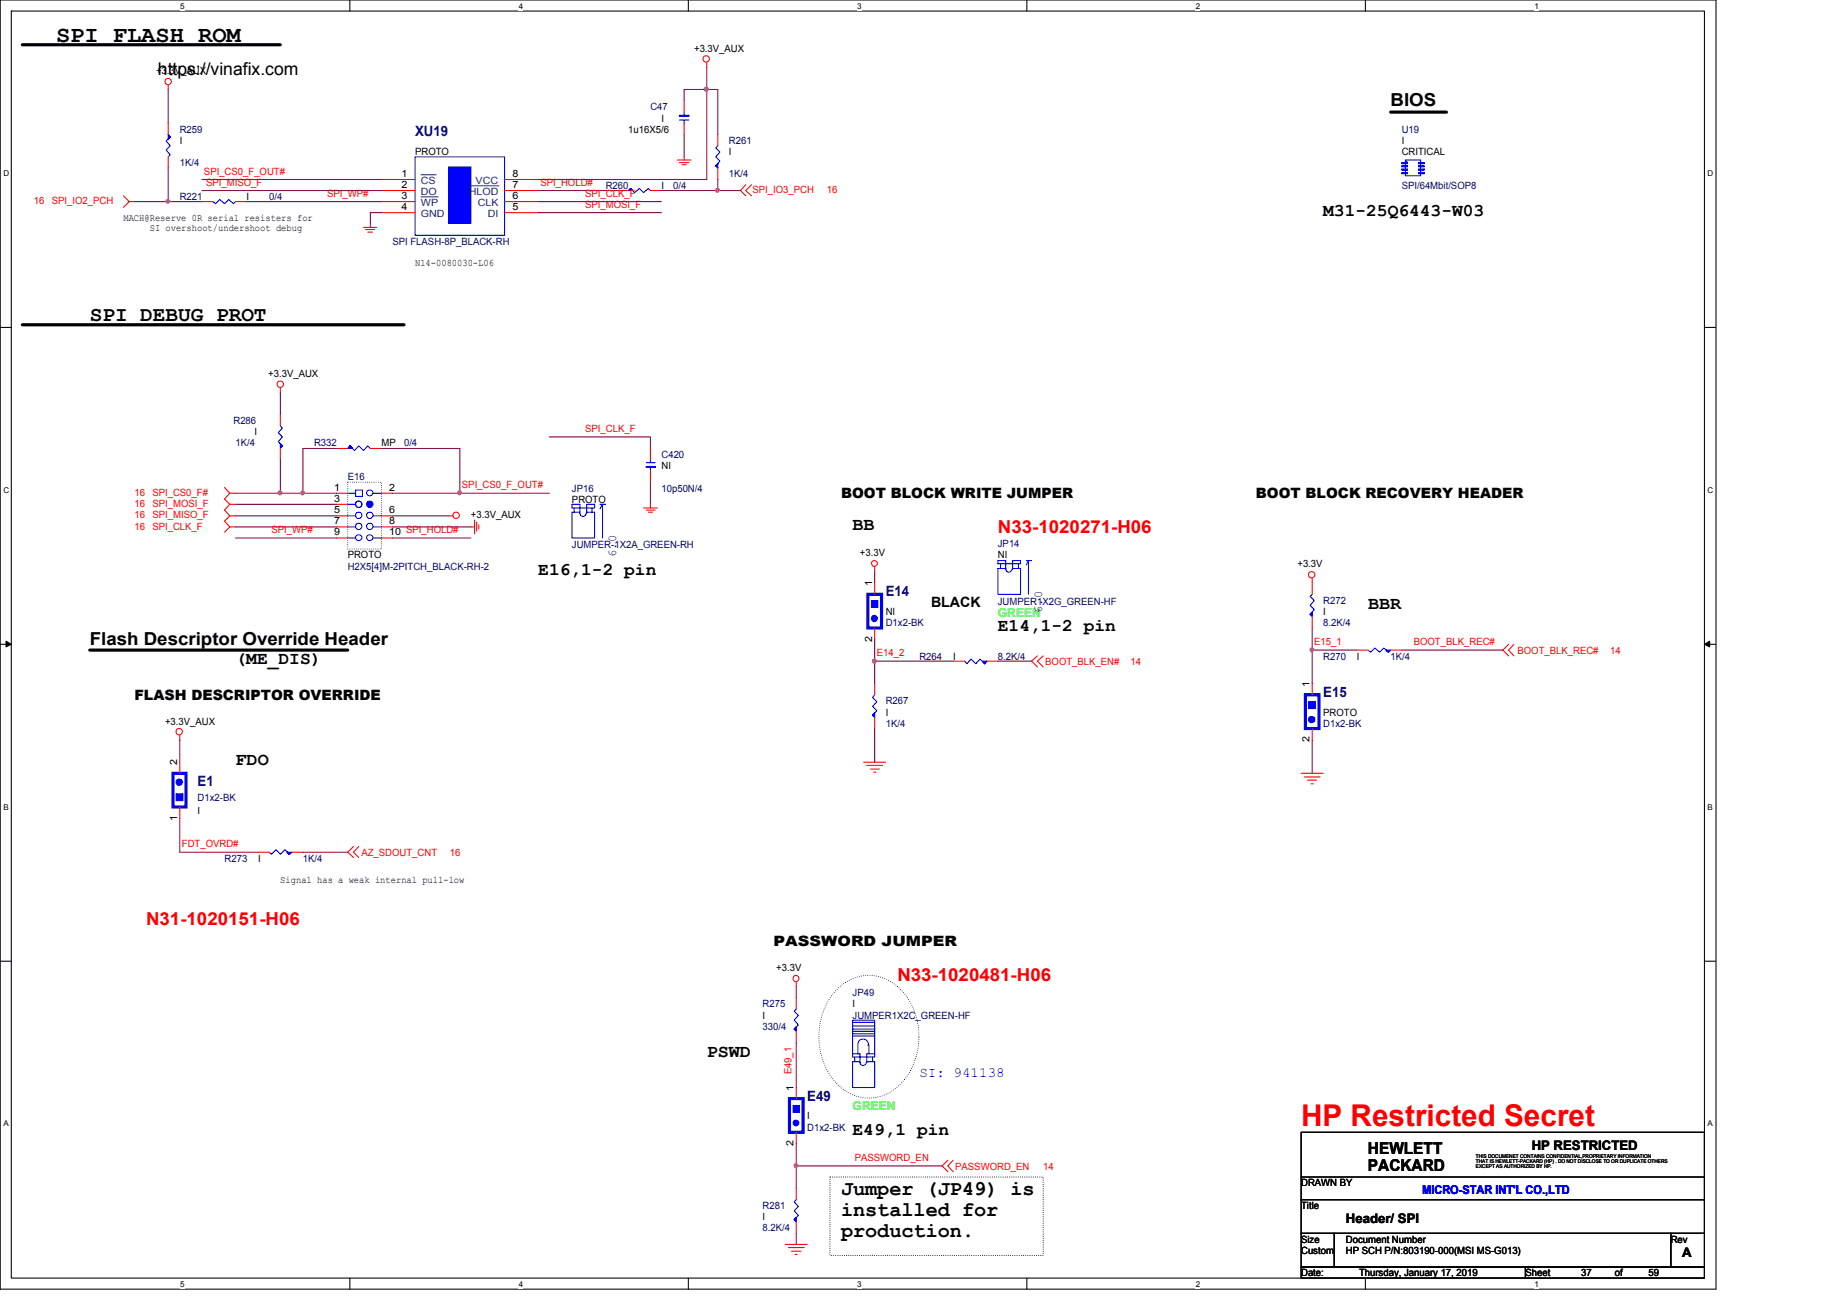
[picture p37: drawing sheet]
<svg xmlns="http://www.w3.org/2000/svg" width="297mm" height="210mm" viewBox="0 0 297 210" stroke-linecap="round" stroke-linejoin="round" font-family="sans-serif">
<defs><g id="words">
<text font-size="4.8" fill="#f00" x="209.3" y="181.2">HP Restricted Secret</text>
<text font-size="3.7" x="9" y="6.7">SPI FLASH ROM</text>
<g font-size="3.4">
<text x="14.4" y="51.6">SPI DEBUG PROT</text>
<text x="135.3" y="192.2">Jumper (JP49) is</text>
<text x="135.3" y="195.6">installed for</text>
<text x="135.3" y="199">production.</text>
</g>
<g font-size="2.9">
<text x="223.6" y="17.1">BIOS</text>
<text x="212.8" y="34.7">M31-25Q6443-W03</text>
<text x="137.1" y="85.3">BB</text>
<text x="86.6" y="92.5">E16,1-2 pin</text>
<text x="160.5" y="101.4">E14,1-2 pin</text>
<text x="220" y="97.9">BBR</text>
<text x="14.4" y="103.7">Flash Descriptor Override Header</text>
<text x="37.9" y="106.8">(ME_DIS)</text>
<text x="37.9" y="123.1">FDO</text>
<text x="113.7" y="170">PSWD</text>
<text x="137.1" y="182.6">E49,1 pin</text>
</g>
<g font-size="2.9" fill="#f00">
<text x="160.5" y="85.7">N33-1020271-H06</text>
<text x="23.5" y="148.8">N31-1020151-H06</text>
<text x="144.3" y="157.8">N33-1020481-H06</text>
</g>
<text font-size="2.8" x="25.4" y="12.1">https://vinafix.com</text>
<g font-size="2.6">
<text x="220" y="185.7">HEWLETT</text>
<text x="220" y="188.4">PACKARD</text>
</g>
<g font-size="2.3" fill="#000080">
<text x="66.8" y="21.9">XU19</text>
<text x="142.4" y="95.8">E14</text>
<text x="212.8" y="112.1">E15</text>
<text x="31.8" y="126.5">E1</text>
<text x="129.8" y="177">E49</text>
</g>
<g font-size="2.3">
<text x="135.3" y="80.1">BOOT BLOCK WRITE JUMPER</text>
<text x="202" y="80.1">BOOT BLOCK RECOVERY HEADER</text>
<text x="149.7" y="97.7">BLACK</text>
<text x="21.6" y="112.5">FLASH DESCRIPTOR OVERRIDE</text>
<text x="124.4" y="152.2">PASSWORD JUMPER</text>
</g>
<text font-size="2.3" fill="#00f" x="147.9" y="173.2">SI: 941138</text>
<g font-size="2.1">
<text x="246.3" y="184.9">HP RESTRICTED</text>
<text x="216.4" y="196.8">Header/ SPI</text>
<text x="270.5" y="202.2">A</text>
</g>
<g font-size="1.9" fill="#00f">
<text x="99.1" y="89.6" transform="rotate(-90 99.1 89.6)">6.0</text>
<text x="167.6" y="98.6" transform="rotate(-90 167.6 98.6)">6.0</text>
<text x="228.7" y="192.1">MICRO-STAR INT'L CO.,LTD</text>
</g>
<g font-size="1.9" fill="#0f0">
<text x="160.5" y="99.2">GREEN</text>
<text x="137.1" y="178.6">GREEN</text>
</g>
<g font-size="1.6">
<text x="25.1" y="11.9">+3.3V_AUX</text>
<text x="111.6" y="8.4">+3.3V_AUX</text>
<text x="28.9" y="23.1">I</text>
<text x="101" y="21.3">1u16X5/6</text>
<text x="106.4" y="19.6">I</text>
<text x="225.4" y="23.1">I</text>
<text x="64.6" y="28.4">1</text>
<text x="66.8" y="25">PROTO</text>
<text x="82.4" y="28.4">8</text>
<text x="117.2" y="25">I</text>
<text x="225.4" y="25">CRITICAL</text>
<text x="19.9" y="35.6">MACH@Reserve 0R serial resisters for</text>
<text x="39.7" y="32.2">I</text>
<text x="64.6" y="30.2">2</text>
<text x="64.6" y="33.8">4</text>
<text x="64.6" y="32">3</text>
<text x="82.4" y="32">6</text>
<text x="82.4" y="30.2">7</text>
<text x="82.4" y="33.8">5</text>
<text x="106.4" y="30.4">I</text>
<text x="24.1" y="37.2">SI overshoot/undershoot debug</text>
<text x="66.8" y="42.8">N14-0080030-L06</text>
<text x="43.1" y="60.6">+3.3V_AUX</text>
<text x="40.9" y="70">I</text>
<text x="61.3" y="71.8">MP</text>
<text x="106.4" y="75.4">NI</text>
<text x="53.7" y="78.9">1</text>
<text x="53.7" y="80.7">3</text>
<text x="53.7" y="82.6">5</text>
<text x="62.6" y="78.9">2</text>
<text x="62.6" y="82.6">6</text>
<text x="75.7" y="83.4">+3.3V_AUX</text>
<text x="92" y="80.9">PROTO</text>
<text x="53.7" y="84.3">7</text>
<text x="53.7" y="86.1">9</text>
<text x="55.9" y="89.8">PROTO</text>
<text x="62.6" y="84.3">8</text>
<text x="62.6" y="86.1">10 SPI_HOLD#</text>
<text x="138.3" y="89.5">+3.3V</text>
<text x="160.5" y="89.8">NI</text>
<text x="140.2" y="94.3" transform="rotate(-90 140.2 94.3)">1</text>
<text x="208.7" y="91.3">+3.3V</text>
<text x="142.4" y="98.9">NI</text>
<text x="212.8" y="98.9">I</text>
<text x="140.2" y="103.2" transform="rotate(-90 140.2 103.2)">2</text>
<text x="153.3" y="106.1">I</text>
<text x="218.2" y="106.1">I</text>
<text x="210.6" y="110.5" transform="rotate(-90 210.6 110.5)">1</text>
<text x="26.5" y="116.6">+3.3V_AUX</text>
<text x="142.4" y="115.1">I</text>
<text x="210.6" y="119.4" transform="rotate(-90 210.6 119.4)">2</text>
<text x="212.8" y="115.1">PROTO</text>
<text x="28.5" y="123.1" transform="rotate(-90 28.5 123.1)">2</text>
<text x="28.5" y="132" transform="rotate(-90 28.5 132)">1</text>
<text x="31.8" y="131">I</text>
<text x="41.5" y="138.6">I</text>
<text x="45.1" y="142">Signal has a weak internal pull-low</text>
<text x="124.8" y="156.2">+3.3V</text>
<text x="137.1" y="162">I</text>
<text x="122.6" y="163.8">I</text>
<text x="127.6" y="175.4" transform="rotate(-90 127.6 175.4)">1</text>
<text x="127.6" y="184.3" transform="rotate(-90 127.6 184.3)">2</text>
<text x="129.8" y="180">I</text>
<text x="209.3" y="190.8">DRAWN BY</text>
<text x="122.6" y="196.3">I</text>
<text x="209.2" y="194.5">Title</text>
<text x="209.2" y="199.9">Size</text>
<text x="209.3" y="201.7">Custom</text>
<text x="216.4" y="199.9">Document Number</text>
<text x="216.4" y="201.7">HP SCH P/N:803190-000(MSI MS-G013)</text>
<text x="268.7" y="199.9">Rev</text>
<text x="209.3" y="205.3">Date:</text>
<text x="218.6" y="205.3">Thursday, January 17, 2019</text>
<text x="245.3" y="205.3">Sheet</text>
<text x="254.3" y="205.3">37</text>
<text x="259.7" y="205.3">of</text>
<text x="265.1" y="205.3">59</text>
</g>
<g font-size="1.6" fill="#000080">
<text x="104.6" y="17.7">C47</text>
<text x="28.9" y="21.3">R259</text>
<text x="117.2" y="23.1">R261</text>
<text x="225.4" y="21.3">U19</text>
<text x="28.9" y="26.8">1K/4</text>
<text x="117.2" y="28.5">1K/4</text>
<text x="28.9" y="32.2">R221</text>
<text x="43.3" y="32.2">0/4</text>
<text x="97.4" y="30.4">R260</text>
<text x="108.2" y="30.4">0/4</text>
<text x="225.4" y="30.4">SPI/64Mbit/SOP8</text>
<text x="63.1" y="39.4">SPI FLASH-8P_BLACK-RH</text>
<text x="37.5" y="68.2">R286</text>
<text x="37.9" y="71.8">1K/4</text>
<text x="50.5" y="71.8">R332</text>
<text x="65" y="71.8">0/4</text>
<text x="55.9" y="77.2">E16</text>
<text x="106.4" y="73.7">C420</text>
<text x="92" y="79.1">JP16</text>
<text x="106.4" y="79.1">10p50N/4</text>
<text x="92" y="88.2">JUMPER-1X2A_GREEN-RH</text>
<text x="160.5" y="88.1">JP14</text>
<text x="55.9" y="91.7">H2X5[4]M-2PITCH_BLACK-RH-2</text>
<text x="142.4" y="100.7">D1x2-BK</text>
<text x="160.5" y="97.3">JUMPER1X2G_GREEN-HF</text>
<text x="212.8" y="97.1">R272</text>
<text x="212.8" y="100.7">8.2K/4</text>
<text x="147.9" y="106.1">R264</text>
<text x="160.5" y="106.1">8.2K/4</text>
<text x="212.8" y="106.1">R270</text>
<text x="223.6" y="106.1">1K/4</text>
<text x="142.4" y="113.3">R267</text>
<text x="142.4" y="116.9">1K/4</text>
<text x="212.8" y="116.9">D1x2-BK</text>
<text x="31.8" y="128.8">D1x2-BK</text>
<text x="36.1" y="138.6">R273</text>
<text x="48.7" y="138.6">1K/4</text>
<text x="122.6" y="162">R275</text>
<text x="137.1" y="160.2">JP49</text>
<text x="122.6" y="165.6">330/4</text>
<text x="137.1" y="163.8">JUMPER1X2C_GREEN-HF</text>
<text x="129.8" y="181.9">D1x2-BK</text>
<text x="122.6" y="194.5">R281</text>
<text x="122.6" y="198">8.2K/4</text>
</g>
<g font-size="1.6" fill="#f00">
<text x="32.8" y="28.1">SPI_CS0_F_OUT#</text>
<text x="33.1" y="29.9">SPI_MISO_F</text>
<text x="86.9" y="29.9">SPI_HOLD#</text>
<text x="5.5" y="32.9">16</text>
<text x="8.3" y="32.9">SPI_IO2_PCH</text>
<text x="52.6" y="31.7">SPI_WP#</text>
<text x="94.1" y="33.4">SPI_MOSI_F</text>
<text x="94.1" y="31.7">SPI_CLK_F</text>
<text x="121" y="31.1">SPI_IO3_PCH</text>
<text x="133" y="31.1">16</text>
<text x="94.1" y="69.5">SPI_CLK_F</text>
<text x="21.6" y="79.8">16</text>
<text x="21.6" y="81.5">16</text>
<text x="21.6" y="83.4">16</text>
<text x="24.5" y="79.8">SPI_CS0_F#</text>
<text x="24.5" y="81.5">SPI_MOSI_F</text>
<text x="24.5" y="83.4">SPI_MISO_F</text>
<text x="74.3" y="78.6">SPI_CS0_F_OUT#</text>
<text x="21.6" y="85.2">16</text>
<text x="24.5" y="85.2">SPI_CLK_F</text>
<text x="43.6" y="85.8">SPI_WP#</text>
<text x="141" y="105.6">E14_2</text>
<text x="168.1" y="107">BOOT_BLK_EN#</text>
<text x="181.8" y="107">14</text>
<text x="211.4" y="103.8">E15_1</text>
<text x="227.4" y="103.8">BOOT_BLK_REC#</text>
<text x="244" y="105.2">BOOT_BLK_REC#</text>
<text x="258.9" y="105.2">14</text>
<text x="29.2" y="136.3">FDT_OVRD#</text>
<text x="58.1" y="137.7">AZ_SDOUT_CNT</text>
<text x="72.3" y="137.7">16</text>
<text x="127.3" y="172.8" transform="rotate(-90 127.3 172.8)">E49_1</text>
<text x="137.5" y="186.8">PASSWORD_EN</text>
<text x="153.6" y="188.1">PASSWORD_EN</text>
<text x="167.8" y="188.1">14</text>
</g>
<g font-size="1.6" fill="#004080">
<text x="67.7" y="29.6">CS</text>
<text x="76.5" y="29.6">VCC</text>
<text x="67.7" y="31.4">DO</text>
<text x="67.7" y="33.2">WP</text>
<text x="67.7" y="35">GND</text>
<text x="75.4" y="31.4">HLOD</text>
<text x="76.8" y="33.2">CLK</text>
<text x="78.4" y="35">DI</text>
</g>
<g font-size="1.3">
<text x="29" y="1.4">5</text>
<text x="83.4" y="1.4">4</text>
<text x="137.9" y="1.4">3</text>
<text x="192.3" y="1.4">2</text>
<text x="246.8" y="1.4">1</text>
<text x=".5" y="28.4">D</text>
<text x="274.6" y="28.4">D</text>
<text x=".5" y="79.2">C</text>
<text x="274.6" y="79.2">C</text>
<text x=".5" y="130.2">B</text>
<text x="274.6" y="130.2">B</text>
<text x=".5" y="181.2">A</text>
<text x="274.6" y="181.2">A</text>
<text x="29" y="207">5</text>
<text x="83.4" y="207">4</text>
<text x="137.9" y="207">3</text>
<text x="192.3" y="207">2</text>
<text x="246.8" y="207">1</text>
</g>
<g font-size=".8">
<text x="237.4" y="186.2">THIS DOCUMENET CONTAINS CONFIDENTIAL,PROPRIETARY INFORMATION</text>
<text x="237.4" y="187">THAT IS HEWLETT-PACKARD (HP) . DO NOT DISCLOSE TO OR DUPLICATE OTHERS</text>
<text x="237.4" y="187.9">EXCEPT AS AUTHORIZED BY HP.</text>
</g>
</g></defs>
<path d="M0 0h276v207.4h-276zM1.8 1.8h272.3v203.8h-272.3z" fill="none" stroke="#000" stroke-width=".17"/>
<g fill="#fff">
<path d="M29 .3h.7v1.4h-.7z"/>
<path d="M29 205.8h.7v1.5h-.7z"/>
</g>
<path d="M56.3 0v1.8M56.3 205.6v1.8" fill="none" stroke="#000" stroke-width=".17"/>
<g fill="#fff">
<path d="M83.4 .3h.7v1.4h-.7z"/>
<path d="M83.4 205.8h.7v1.5h-.7z"/>
</g>
<path d="M110.7 0v1.8M110.7 205.6v1.8" fill="none" stroke="#000" stroke-width=".17"/>
<g fill="#fff">
<path d="M137.9 .3h.7v1.4h-.7z"/>
<path d="M137.9 205.8h.7v1.5h-.7z"/>
</g>
<path d="M165.1 0v1.8M165.1 205.6v1.8" fill="none" stroke="#000" stroke-width=".17"/>
<g fill="#fff">
<path d="M192.3 .3h.7v1.4h-.7z"/>
<path d="M192.3 205.8h.7v1.5h-.7z"/>
</g>
<path d="M219.6 0v1.8M219.6 205.6v1.8" fill="none" stroke="#000" stroke-width=".17"/>
<g fill="#fff">
<path d="M246.8 .3h.6v1.4h-.6z"/>
<path d="M246.8 205.8h.6v1.5h-.6z"/>
<path d="M.5 27.2h1v1.4h-1z"/>
<path d="M274.6 27.2h1v1.4h-1z"/>
<path d="M.5 78.1h1v1.4h-1z"/>
<path d="M274.6 78.1h1v1.4h-1z"/>
</g>
<path d="M0 52.7h1.8M274.1 52.7h1.8" fill="none" stroke="#000" stroke-width=".17"/>
<g fill="#fff">
<path d="M.5 129h.9v1.5h-.9z"/>
<path d="M274.6 129h.9v1.5h-.9z"/>
</g>
<path d="M0 103.6h1.8M274.1 103.6h1.8" fill="none" stroke="#000" stroke-width=".17"/>
<path d="M1 103.1l.8 .5-.8 .5zM274.1 103.6l.9-.5v1z" fill="#000"/>
<path d="M1 103.1l.8 .5-.8 .5zM274.1 103.6l.9-.5v1z" fill="none" stroke="#000" stroke-width=".16"/>
<g fill="#fff">
<path d="M.5 180h.8v1.4h-.8z"/>
<path d="M274.6 180h.8v1.4h-.8z"/>
</g>
<path d="M0 154.6h1.8M274.1 154.6h1.8M209.3 182.1h64.8v10.9h-64.8zM209.3 193h64.8v5.4h-64.8zM209.3 198.4h5.3v5.4h-5.3zM209.3 189.3h64.8M214.6 198.4h54.1v5.4h-54.1zM268.7 198.4h5.4v5.4h-5.4zM209.3 203.8h36v1.8h-36zM245.3 203.8h28.8v1.8h-28.8z" fill="none" stroke="#000" stroke-width=".17"/>
<path d="M3.6 7.2h41.5M223.6 18h9M3.6 52.2h61.4M14.4 104.6h41.5" fill="none" stroke="#000" stroke-width=".51"/>
<path d="M133.5 189.3h34.3v12.6h-34.3z" fill="none" stroke="#000" stroke-width=".17" stroke-dasharray="0 .3"/>
<path d="M134.8 158.9a7 7 0 0 1 10.6 .9 11.2 11.2 0 0 1-1.6 15.5 6.9 6.9 0 0 1-9.8-1.6 11.4 11.4 0 0 1 .8-14.8z" fill="none" stroke="#00f" stroke-width=".17" stroke-dasharray="0 .3"/>
<g fill="none" stroke="#f00" stroke-width=".17">
<path d="M27 13.7v.7M113.7 10.1v.7M19.9 31.5l.9 .9-.9 1M20.8 32.4h.8M58.5 36.6h2.1M58.8 36.9h1.4M59.1 37.3h.8M59.6 36.1v.5M108.9 25.7h2.2M109.3 26.2h1.5M109.7 26.5h.7M110 25.2v.5"/>
<path d="M119.9 29.7l-.8 1 .8 .8M120.9 29.7l-1 1 1 .8M36.1 78.4l.9 .9-.9 1 .9 .8-.9 .9 .9 1-.9 .8 .9 1-.9 .8M37 79.3h.9M45.1 62.4v.7M37 81.1h.9M37 83h.9M37 84.8h.9M72.2 83h.7M75.7 84.8h.6M76.3 83.7v2.2M76.7 84v1.4"/>
<path d="M77 84.4v.7M103.5 81.7h2.2M103.9 82h1.5M104.3 82.4h.6M104.6 81.1v.6M140.7 91.2v.8M211 93.1v.6M28.9 118.3v.7M166.8 105.5l-.9 .8 .9 1M167.8 105.5l-1 .8 1 1M242.6 103.6l-.9 1 .9 .9M243.5 103.6l-.9 1 .9 .9"/>
<path d="M56.9 136.1l-1 1 1 .8M57.7 136.1l-.8 1 .8 .8M138.9 122.6h3.6M139.4 123.1h2.5M140 123.7h1.4M140.5 124.2h.3M209.3 124.4h3.5M209.8 125h2.5M210.3 125.5h1.4M210.9 126.1h.3M128.1 158v.7M152.4 186.6l-.9 .9 .9 1"/>
<path d="M153.3 186.6l-.9 .9 .9 1M126.3 200.2h3.5M126.8 200.7h2.5M127.3 201.3h1.5M127.9 201.8h.3"/>
<circle cx="27" cy="13.1" r=".52"/>
<circle cx="113.6" cy="9.5" r=".52"/>
<circle cx="45.1" cy="61.8" r=".52"/>
<circle cx="73.4" cy="82.9" r=".52"/>
<circle cx="140.6" cy="90.6" r=".48"/>
<circle cx="210.9" cy="92.4" r=".52"/>
<circle cx="28.8" cy="117.7" r=".52"/>
<circle cx="128" cy="157.4" r=".5"/>
</g>
<path d="M127 176.7h2.2v5.4h-2.2z" fill="none" stroke="#00f" stroke-width=".51"/>
<path d="M127.5 177.8h1.1v1.1h-1.1z" fill-rule="evenodd" fill="#00f"/>
<path d="M127.5 177.8h1.1v1.1h-1.1z" fill="none" stroke="#00f" stroke-width=".17"/>
<circle cx="128" cy="180.6" r=".48" fill="#00f"/>
<g fill="none" stroke="#00f" stroke-width=".17">
<path d="M55.9 72.1l.4-.4 .7 .8 .7-.8 .8 .8 .6-.8 .5 .4"/>
<circle cx="128" cy="180.6" r=".48"/>
</g>
<path d="M128.1 174.9v1.8M128.1 182.1v1.8" fill="none" stroke="#f00" stroke-width=".17"/>
<path d="M56.3 71.7l.4 .4h-.8l.4-.4 .4 .4z" fill-rule="evenodd" fill="#00f"/>
<g fill="none" stroke="#00f" stroke-width=".17">
<path d="M27 21.6l.4 .4-.7 .7 .7 .8-.7 .6 .7 .8-.4 .3M56.3 71.7l.4 .4h-.8l.4-.4 .4 .4zM137.1 169.5v.5h3.6v-.5M137.1 169.5h1.2v1.4M137.1 166.3h3.6M137.1 166.6h3.6M137.1 165.2v.2M137.1 165v.5M137.1 164.4h3.6M137.1 169.5v-3.6h3.6v3.6M137.1 165.9v-.4h3.6v.4M137.5 170v.8"/>
<path d="M138 168a.82 .82 0 0 1 .9-.9 .82 .82 0 0 1 .7 1.1M138 168.1v1.4M138.3 170.8h-1.2v4.1h3.6v-4.1h-1.3M138.3 170.9l.1 .2a.51 .51 0 0 0 .5 .3 .51 .51 0 0 0 .4-.5M139.7 168.1v1.4M140.3 170v.8M140.7 169.5h-1.3v1.4M140.7 165v-.9h-3.6v.9h3.6v.5v-.1"/>
</g>
<path d="M54.1 72.1h1.8M59.6 72.1h1.7" fill="none" stroke="#f00" stroke-width=".17"/>
<path d="M27 21.6l.4 .4-.4 .4 .4-.4-.4 .4z" fill-rule="evenodd" fill="#00f"/>
<g fill="none" stroke="#00f" stroke-width=".17">
<path d="M109.3 18.5h1.5v.2h-1.5zM109.3 19.3h1.5M110 18v.5M110 19.3v.5M27 21.6l.4 .4-.4 .4 .4-.4-.4 .4zM34.2 32.4l.5 .4 .6-.7 .8 .7 .7-.7 .7 .7 .4-.4M160.9 90.7v.7M161.8 91.6v-1.4h-1.3v.5h3.6v-.5h-1.2v1.4M161.8 91.5l.2 .5a.54 .54 0 0 0 .8-.5M161.8 91.4h-1.3v4.2h3.6v-4.2h-1.2M163.8 90.7v.7M165.1 90.8l.3-.6v5.4"/>
<path d="M165.1 90.2h.8M128.1 162.3l-.4 .3 .7 .7-.7 .8 .7 .7-.7 .7 .4 .4"/>
</g>
<path d="M27 19.8v1.8M110 16.2v1.8M110 19.8v1.8M27 25.2v1.8M32.5 32.4h1.7M37.9 32.4h1.8" fill="none" stroke="#f00" stroke-width=".17"/>
<path d="M127.7 165.5l.4-.3v.7l-.4-.4 .4-.3z" fill-rule="evenodd" fill="#00f"/>
<path d="M127.7 165.5l.4-.3v.7l-.4-.4 .4-.3z" fill="none" stroke="#00f" stroke-width=".17"/>
<path d="M128.1 165.9v1.8M128.1 160.4v1.9" fill="none" stroke="#f00" stroke-width=".17"/>
<path d="M139.6 95.6h2.2v5.4h-2.2z" fill="none" stroke="#00f" stroke-width=".51"/>
<path d="M140.2 96.6h1v1.1h-1z" fill-rule="evenodd" fill="#00f"/>
<path d="M140.2 96.6h1v1.1h-1z" fill="none" stroke="#00f" stroke-width=".17"/>
<circle cx="140.6" cy="99.5" r=".5" fill="#00f"/>
<g fill="none" stroke="#00f" stroke-width=".17">
<path d="M101 30.7l.4-.4 .7 .7 .7-.7 .7 .7 .8-.7 .3 .4"/>
<circle cx="140.6" cy="99.5" r=".5"/>
</g>
<path d="M140.7 93.7v1.9M140.7 101v1.8" fill="none" stroke="#f00" stroke-width=".17"/>
<path d="M101.4 30.3l.3 .4h-.7l.4-.4 .3 .4z" fill-rule="evenodd" fill="#00f"/>
<path d="M101.4 30.3l.3 .4h-.7l.4-.4 .3 .4zM128.1 193l-.4 .3 .7 .8-.7 .6 .7 .8-.7 .7 .4 .3" fill="none" stroke="#00f" stroke-width=".17"/>
<path d="M99.2 30.7h1.8M104.6 30.7h1.8" fill="none" stroke="#f00" stroke-width=".17"/>
<path d="M127.7 196.2l.4-.4v.7l-.4-.3 .4-.4z" fill-rule="evenodd" fill="#00f"/>
<path d="M127.7 196.2l.4-.4v.7l-.4-.3 .4-.4z" fill="none" stroke="#00f" stroke-width=".17"/>
<path d="M128.1 196.5v1.9M128.1 191.2v1.8" fill="none" stroke="#f00" stroke-width=".17"/>
<path d="M72.2 26.8h3.5v9.1h-3.5z" fill-rule="evenodd" fill="#00f"/>
<path d="M66.8 25.2h14.4v12.6h-14.4zM72.2 26.8h3.5v9.1h-3.5zM92.3 81.7v.7M93.3 82.6v-1.5h-1.3v.6h3.6v-.6h-1.2v1.5M93.3 82.5a.51 .51 0 0 0 .5 .6 .51 .51 0 0 0 .5-.6M93.3 82.4h-1.3v4.1h3.6v-4.1h-1.2M95.2 81.7v.7M96.5 81.1h.9M96.5 81.9l.4-.8v5.4M220 104.6l.4 .3 .7-.7 .8 .7 .6-.7 .8 .7 .3-.3" fill="none" stroke="#00f" stroke-width=".17"/>
<path d="M61.3 28.9h5.5M61.3 30.7h5.5M61.3 32.4h5.5M61.3 34.2h5.5M81.2 34.2h5.4M81.2 32.4h5.4M81.2 30.7h5.4M81.2 28.9h5.4" fill="none" stroke="#f00" stroke-width=".17"/>
<path d="M67.7 28.1h2.4M67.7 31.7h2.8M75.4 29.9h4.8" fill="none" stroke="#004080" stroke-width=".16"/>
<path d="M222.9 104.6h.7l-.3 .3z" fill-rule="evenodd" fill="#00f"/>
<path d="M45.1 68.5l.3 .3-.7 .8 .7 .7-.7 .7 .7 .7-.3 .4M222.9 104.6h.7l-.3 .3z" fill="none" stroke="#00f" stroke-width=".17"/>
<path d="M218.2 104.6h1.8M223.6 104.6h1.8" fill="none" stroke="#f00" stroke-width=".17"/>
<path d="M45.1 71.4l.3 .3-.3 .4v-.7l.3 .3z" fill-rule="evenodd" fill="#00f"/>
<path d="M45.1 71.4l.3 .3-.3 .4v-.7l.3 .3zM140.7 111.8l-.4 .4 .7 .7-.7 .7 .7 .7-.7 .8 .4 .3" fill="none" stroke="#00f" stroke-width=".17"/>
<path d="M45.1 72.1v1.8M45.1 66.7v1.8" fill="none" stroke="#f00" stroke-width=".17"/>
<path d="M140.7 114.6v.8l-.4-.3z" fill-rule="evenodd" fill="#00f"/>
<path d="M115.4 23.5l-.3 .3 .7 .7-.7 .7 .7 .7-.7 .8 .3 .3M140.7 114.6v.8l-.4-.3z" fill="none" stroke="#00f" stroke-width=".17"/>
<path d="M140.7 115.4v1.8M140.7 110v1.8" fill="none" stroke="#f00" stroke-width=".17"/>
<path d="M115.1 26.7l.3-.4v.7l-.3-.3 .3-.4z" fill-rule="evenodd" fill="#00f"/>
<path d="M115.1 26.7l.3-.4v.7l-.3-.3 .3-.4z" fill="none" stroke="#00f" stroke-width=".17"/>
<path d="M115.4 27v1.9M115.4 21.6v1.9" fill="none" stroke="#f00" stroke-width=".17"/>
<path d="M209.9 111.8h2.2v5.4h-2.2z" fill="none" stroke="#00f" stroke-width=".51"/>
<path d="M210.4 112.9h1.1v1.1h-1.1z" fill-rule="evenodd" fill="#00f"/>
<path d="M210.4 112.9h1.1v1.1h-1.1z" fill="none" stroke="#00f" stroke-width=".17"/>
<circle cx="210.9" cy="115.7" r=".52" fill="#00f"/>
<g fill="none" stroke="#00f" stroke-width=".17">
<path d="M155.2 106.3l.3 .5 .7-.8 .7 .8 .7-.8 .8 .8 .3-.5"/>
<circle cx="210.9" cy="115.7" r=".52"/>
</g>
<path d="M211 110v1.8M211 117.2v1.8" fill="none" stroke="#f00" stroke-width=".17"/>
<path d="M158 106.3h.7l-.3 .5z" fill-rule="evenodd" fill="#00f"/>
<path d="M158 106.3h.7l-.3 .5zM43.3 137.1l.3 .3 .8-.7 .7 .7 .7-.7 .7 .7 .4-.3" fill="none" stroke="#00f" stroke-width=".17"/>
<path d="M153.3 106.3h1.9M158.7 106.3h1.8" fill="none" stroke="#f00" stroke-width=".17"/>
<path d="M46.2 137.1h.7l-.4 .3z" fill-rule="evenodd" fill="#00f"/>
<path d="M211 95.6l-.3 .3 .7 .7-.7 .8 .7 .6-.7 .8 .3 .3M46.2 137.1h.7l-.4 .3z" fill="none" stroke="#00f" stroke-width=".17"/>
<path d="M41.5 137.1h1.8M46.9 137.1h1.8" fill="none" stroke="#f00" stroke-width=".17"/>
<path d="M210.7 98.8l.3-.3v.6l-.3-.3 .3-.3z" fill-rule="evenodd" fill="#00f"/>
<path d="M103.9 75h1.5v.2h-1.5zM103.9 74.4h1.5M104.6 75.2v.5M104.6 73.9v.5M210.7 98.8l.3-.3v.6l-.3-.3 .3-.3z" fill="none" stroke="#00f" stroke-width=".17"/>
<path d="M104.6 75.7v1.9M104.6 72.1v1.8M211 99.1v1.9M211 93.7v1.9" fill="none" stroke="#f00" stroke-width=".17"/>
<path d="M27.8 124.4h2.1v5.4h-2.1z" fill="none" stroke="#00f" stroke-width=".51"/>
<path d="M28.3 127.7h1.1v1.1h-1.1z" fill-rule="evenodd" fill="#00f"/>
<path d="M28.3 127.7h1.1v1.1h-1.1z" fill="none" stroke="#00f" stroke-width=".17"/>
<circle cx="28.8" cy="125.8" r=".52" fill="#00f"/>
<circle cx="28.8" cy="125.8" r=".52" fill="none" stroke="#00f" stroke-width=".17"/>
<path d="M28.9 129.8v1.9M28.9 122.6v1.8" fill="none" stroke="#f00" stroke-width=".17"/>
<path d="M228.1 27.8h1v.1h-1z" fill-rule="evenodd" fill="#00f"/>
<path d="M228.1 27.8h1v.1h-1z" fill="none" stroke="#00f" stroke-width=".17"/>
<path d="M225.4 26.2h1v.1h-1z" fill-rule="evenodd" fill="#00f"/>
<path d="M225.4 26.2h1v.1h-1zM226 25.7h2.5v2.6h-2.5z" fill="none" stroke="#00f" stroke-width=".17"/>
<path d="M228.1 26.2h1v.1h-1z" fill-rule="evenodd" fill="#00f"/>
<path d="M228.1 26.2h1v.1h-1z" fill="none" stroke="#00f" stroke-width=".17"/>
<path d="M225.4 26.7h1v.1h-1z" fill-rule="evenodd" fill="#00f"/>
<path d="M225.4 26.7h1v.1h-1z" fill="none" stroke="#00f" stroke-width=".17"/>
<path d="M225.4 27.2h1v.1h-1z" fill-rule="evenodd" fill="#00f"/>
<path d="M225.4 27.2h1v.1h-1z" fill="none" stroke="#00f" stroke-width=".17"/>
<path d="M228.1 27.2h1v.1h-1z" fill-rule="evenodd" fill="#00f"/>
<path d="M228.1 27.2h1v.1h-1z" fill="none" stroke="#00f" stroke-width=".17"/>
<path d="M225.4 27.8h1v.1h-1z" fill-rule="evenodd" fill="#00f"/>
<path d="M225.4 27.8h1v.1h-1z" fill="none" stroke="#00f" stroke-width=".17"/>
<path d="M228.1 26.7h1v.1h-1z" fill-rule="evenodd" fill="#00f"/>
<g fill="none" stroke="#00f" stroke-width=".17">
<path d="M226.2 25.9l.1 .1-.1 .1zM228.1 26.7h1v.1h-1z"/>
<circle cx="59.5" cy="79.3" r=".5"/>
<circle cx="57.7" cy="81.1" r=".52"/>
</g>
<circle cx="59.5" cy="81.1" r=".52" fill="#00f"/>
<g fill="none" stroke="#00f" stroke-width=".17">
<path d="M55.9 79.3h1.3M57.2 78.8h1.1v1h-1.1zM60.1 79.3h1.2M55.9 81.1h1.3M55.9 83h1.3M55.9 84.8h1.3M55.9 86.5h1.3M60.1 83h1.2M60.1 84.8h1.2M60.1 86.5h1.2"/>
<circle cx="57.7" cy="82.9" r=".52"/>
<circle cx="57.7" cy="81.1" r=".52"/>
<circle cx="57.7" cy="84.7" r=".52"/>
<circle cx="57.7" cy="86.5" r=".5"/>
<circle cx="59.5" cy="82.9" r=".52"/>
<circle cx="59.5" cy="84.7" r=".52"/>
<circle cx="59.5" cy="81.1" r=".52"/>
<circle cx="59.5" cy="86.5" r=".5"/>
</g>
<path d="M55.9 77.6h5.4v10.7h-5.4z" fill="none" stroke="#00f" stroke-width=".17" stroke-dasharray="0 .3"/>
<path d="M54.1 79.3h1.8M61.3 79.3h1.8M54.1 81.1h1.8M54.1 84.8h1.8M54.1 83h1.8M54.1 86.5h1.8M61.3 83h1.8M61.3 84.8h1.8M61.3 86.5h1.8" fill="none" stroke="#f00" stroke-width=".17"/>
<path d="M113.7 14.4h1.7v7.2M86.6 30.7h12.6M86.6 34.2h19.8M45.1 73.9v5.4h3.6M48.7 72.1h5.4M61.3 72.1h12.7M63.1 79.3h25.2M37.9 84.8h16.2" fill="none" stroke="#800040" stroke-width=".17"/>
<circle cx="45" cy="79.3" r=".31" fill="#f0f"/>
<circle cx="45" cy="79.3" r=".31" fill="none" stroke="#f0f" stroke-width=".17"/>
<path d="M48.7 72.1v7.2" fill="none" stroke="#800040" stroke-width=".17"/>
<circle cx="48.7" cy="79.3" r=".31" fill="#f0f"/>
<circle cx="48.7" cy="79.3" r=".31" fill="none" stroke="#f0f" stroke-width=".17"/>
<path d="M113.7 14.4v14.5M27 32.4h5.5M39.7 32.4h21.6M88.3 70.3h16.3v1.8M63.1 83h9.1" fill="none" stroke="#800040" stroke-width=".17"/>
<circle cx="113.6" cy="14.3" r=".33" fill="#f0f"/>
<circle cx="113.6" cy="14.3" r=".33" fill="none" stroke="#f0f" stroke-width=".17"/>
<path d="M32.5 30.7h28.8M61.3 34.2h-1.7v1.9M86.6 32.4h19.8M48.7 79.3h5.4M74 72.1v7.2M37.9 81.1h16.2" fill="none" stroke="#800040" stroke-width=".17"/>
<circle cx="73.9" cy="79.3" r=".31" fill="#f0f"/>
<circle cx="73.9" cy="79.3" r=".31" fill="none" stroke="#f0f" stroke-width=".17"/>
<path d="M27 14.4v5.4M27 27v5.4M32.5 28.9h28.8M37.9 79.3h7.2M37.9 83h16.2" fill="none" stroke="#800040" stroke-width=".17"/>
<circle cx="27" cy="32.4" r=".31" fill="#f0f"/>
<circle cx="27" cy="32.4" r=".31" fill="none" stroke="#f0f" stroke-width=".17"/>
<path d="M21.6 32.4h5.4M86.6 28.9h27.1M115.4 28.9v1.8h3.7" fill="none" stroke="#800040" stroke-width=".17"/>
<circle cx="115.4" cy="30.6" r=".31" fill="#f0f"/>
<circle cx="115.4" cy="30.6" r=".31" fill="none" stroke="#f0f" stroke-width=".17"/>
<path d="M113.7 10.8v3.6h-3.7v1.8M106.4 30.7h9M110 21.6v3.6M45.1 63.1v3.6M104.6 77.6v3.5M128.1 187.5h23.4" fill="none" stroke="#800040" stroke-width=".17"/>
<circle cx="128" cy="187.5" r=".31" fill="#f0f"/>
<circle cx="128" cy="187.5" r=".31" fill="none" stroke="#f0f" stroke-width=".17"/>
<path d="M211 119v5.4M211 104.6v5.4M128.1 158.7v1.7M128.1 167.7v7.2M128.1 183.9v7.3M128.1 198.4v1.8" fill="none" stroke="#800040" stroke-width=".17"/>
<circle cx="211" cy="104.5" r=".31" fill="#f0f"/>
<circle cx="211" cy="104.5" r=".31" fill="none" stroke="#f0f" stroke-width=".17"/>
<path d="M140.7 92v1.7M28.9 119v3.6M140.7 106.3h12.6M140.7 106.3v3.7M140.7 102.8v3.5M140.7 117.2v5.4M160.5 106.3h5.4M211 101v3.6h7.2M225.4 104.6h16.3M28.9 131.7v5.4h12.6M48.7 137.1h7.2" fill="none" stroke="#800040" stroke-width=".17"/>
<circle cx="140.6" cy="106.3" r=".33" fill="#f0f"/>
<circle cx="140.6" cy="106.3" r=".33" fill="none" stroke="#f0f" stroke-width=".17"/>
<path d="M37.9 86.5h16.2M63.1 86.5h12.6M63.1 84.8h12.6" fill="none" stroke="#800040" stroke-width=".17"/>
<circle cx="45" cy="79.3" r=".31" fill="#f0f"/>
<circle cx="45" cy="79.3" r=".31" fill="none" stroke="#f0f" stroke-width=".17"/>
<circle cx="48.7" cy="79.3" r=".31" fill="#f0f"/>
<circle cx="48.7" cy="79.3" r=".31" fill="none" stroke="#f0f" stroke-width=".17"/>
<circle cx="113.6" cy="14.3" r=".33" fill="#f0f"/>
<circle cx="113.6" cy="14.3" r=".33" fill="none" stroke="#f0f" stroke-width=".17"/>
<circle cx="73.9" cy="79.3" r=".31" fill="#f0f"/>
<circle cx="73.9" cy="79.3" r=".31" fill="none" stroke="#f0f" stroke-width=".17"/>
<circle cx="27" cy="32.4" r=".31" fill="#f0f"/>
<circle cx="27" cy="32.4" r=".31" fill="none" stroke="#f0f" stroke-width=".17"/>
<circle cx="115.4" cy="30.6" r=".31" fill="#f0f"/>
<circle cx="115.4" cy="30.6" r=".31" fill="none" stroke="#f0f" stroke-width=".17"/>
<circle cx="128" cy="187.5" r=".31" fill="#f0f"/>
<circle cx="128" cy="187.5" r=".31" fill="none" stroke="#f0f" stroke-width=".17"/>
<circle cx="211" cy="104.5" r=".31" fill="#f0f"/>
<circle cx="211" cy="104.5" r=".31" fill="none" stroke="#f0f" stroke-width=".17"/>
<circle cx="140.6" cy="106.3" r=".33" fill="#f0f"/>
<circle cx="140.6" cy="106.3" r=".33" fill="none" stroke="#f0f" stroke-width=".17"/>
<use href="#words"/>
</svg>
